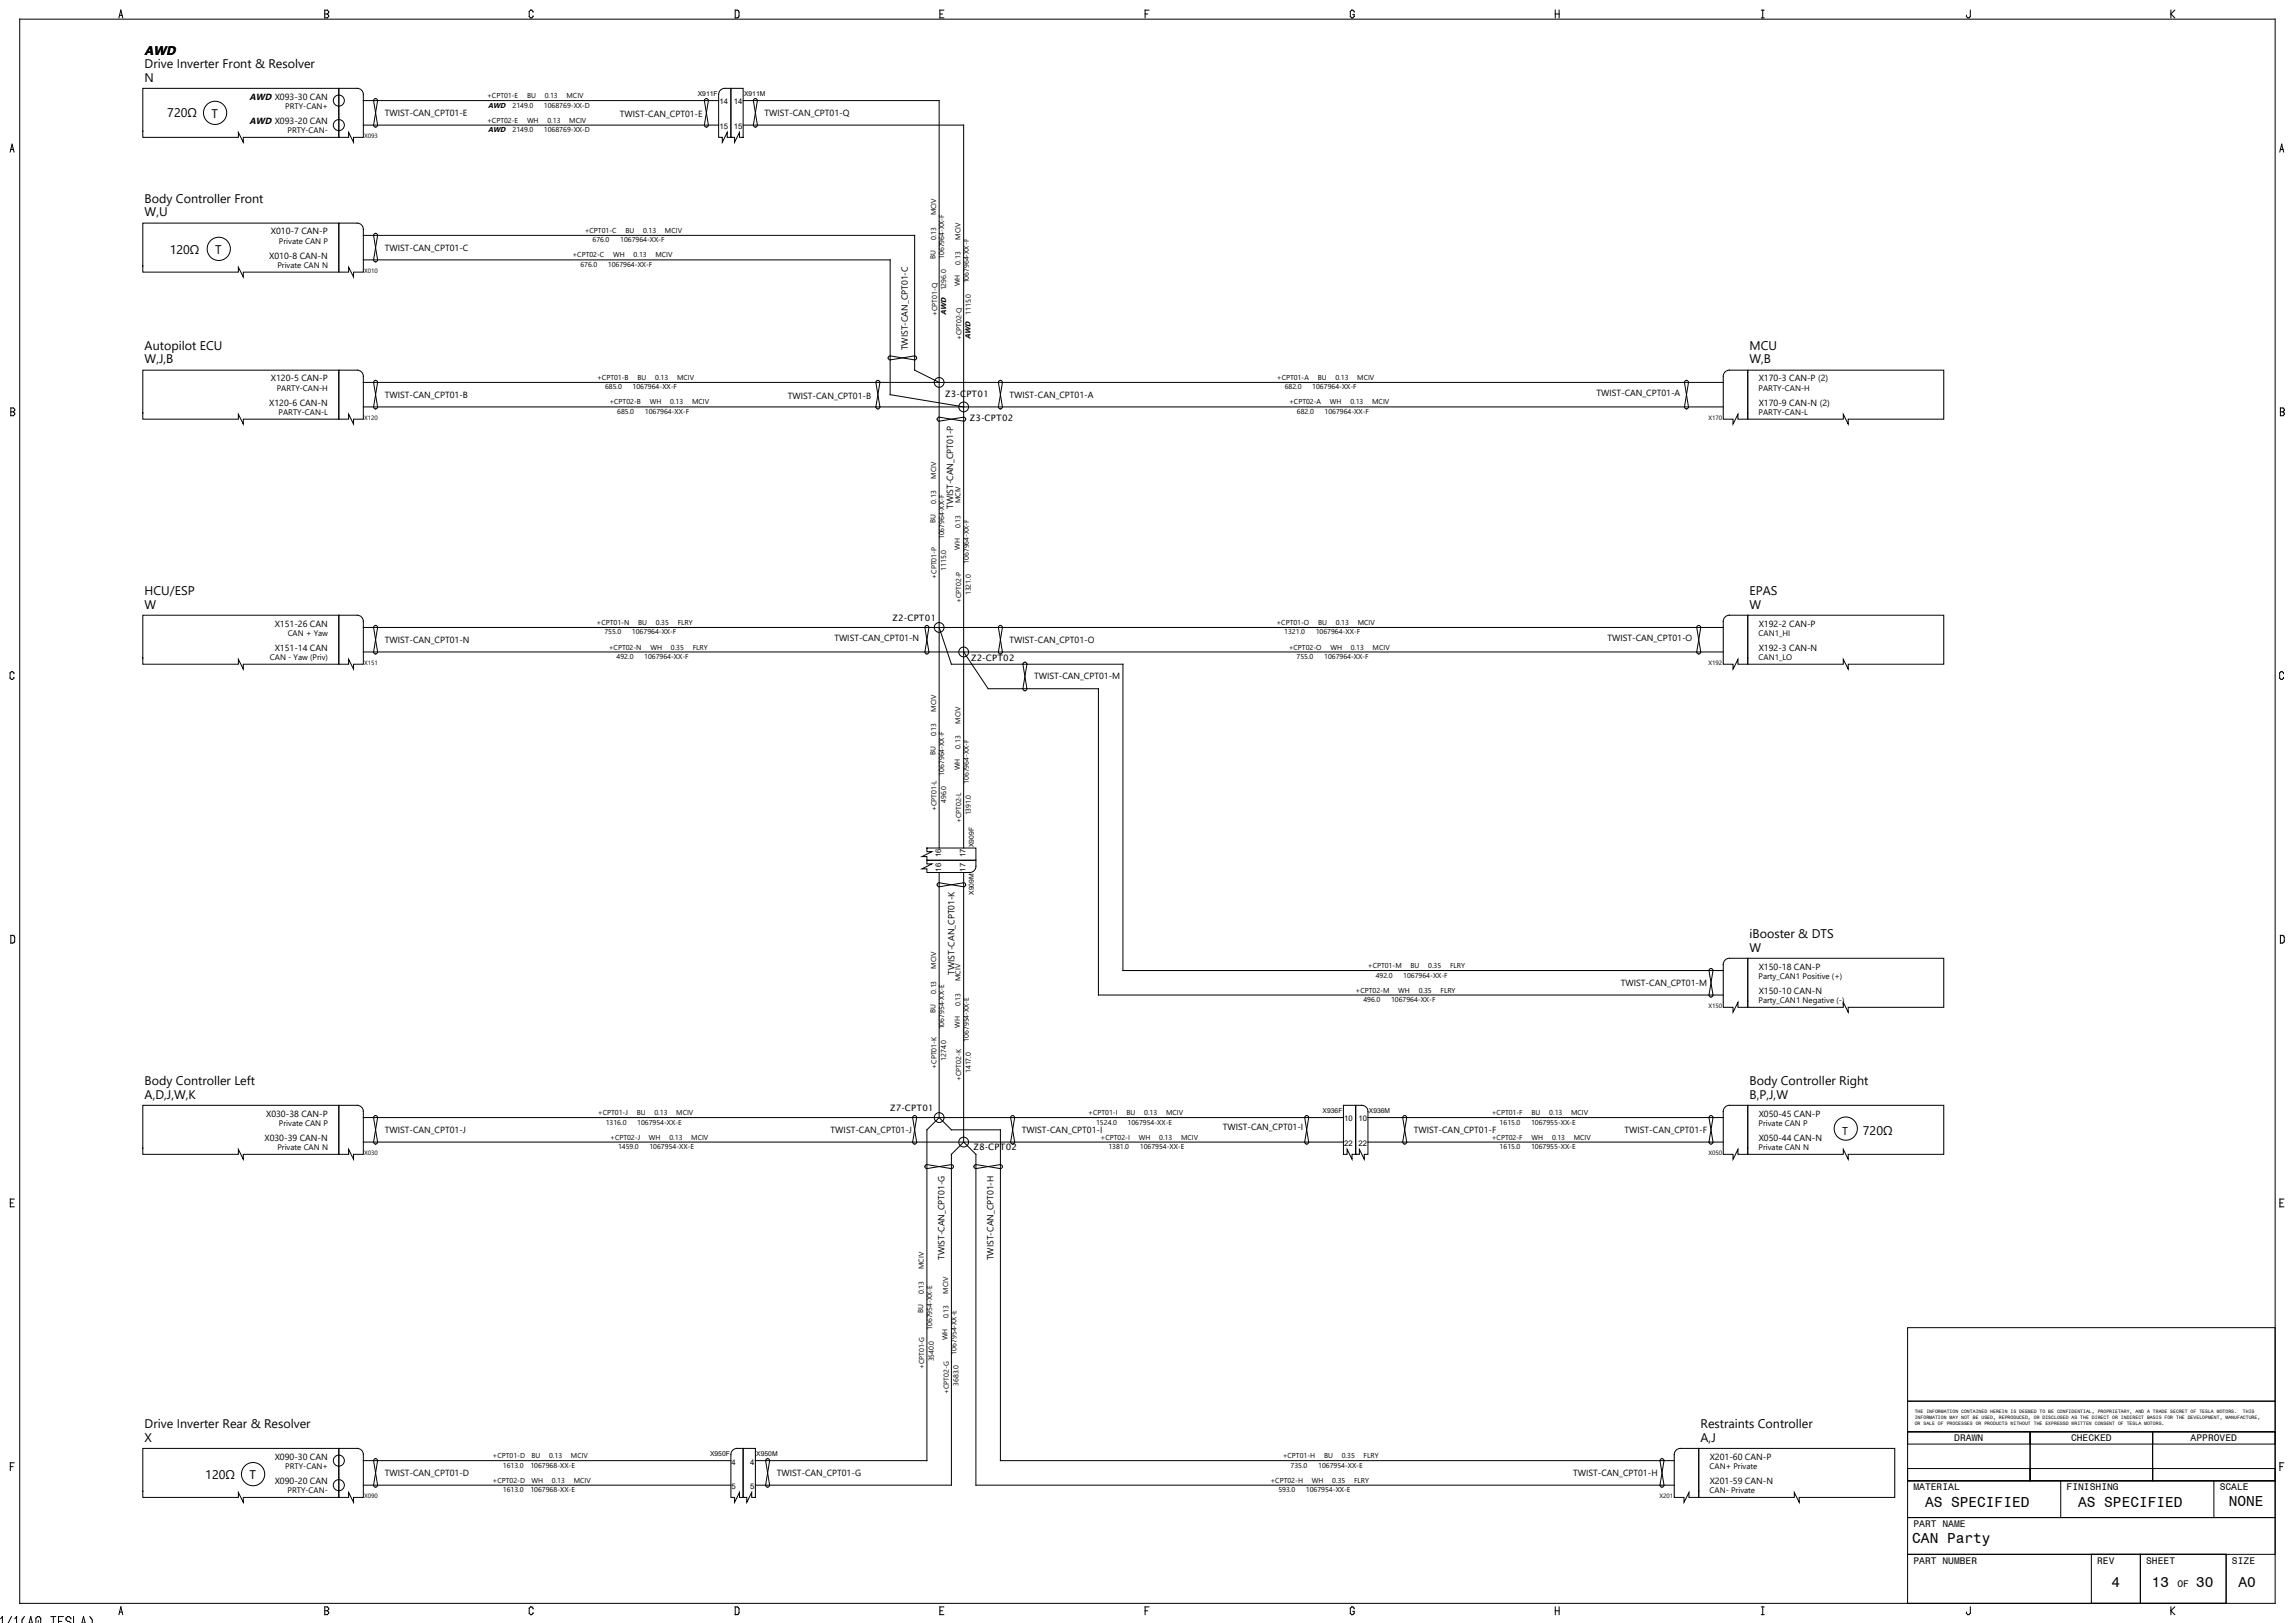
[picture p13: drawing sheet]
<svg xmlns="http://www.w3.org/2000/svg" width="1189mm" height="841mm" viewBox="0 0 1189 841" stroke-linecap="round" stroke-linejoin="round" font-family="sans-serif">
<defs><g id="words">
<g font-size="7.5">
<text x="998" y="781">AS SPECIFIED</text>
<text x="1077" y="781">AS SPECIFIED</text>
<text x="1155" y="781">NONE</text>
<text x="991" y="799">CAN Party</text>
<text x="1094" y="822">4</text>
<text x="1115" y="822">13</text>
<text x="1138" y="822">30</text>
<text x="1160" y="822">A0</text>
</g>
<text font-size="6.6" x="75" y="28">AWD</text>
<g font-size="6.5">
<text x="75" y="35">Drive Inverter Front &amp; Resolver</text>
<text x="75" y="42">N</text>
<text x="87" y="60">720Ω</text>
<text x="110" y="61">T</text>
<text x="75" y="105">Body Controller Front</text>
<text x="75" y="112">W,U</text>
<text x="88" y="131">120Ω</text>
<text x="111" y="131">T</text>
<text x="75" y="181">Autopilot ECU</text>
<text x="907" y="181">MCU</text>
<text x="75" y="188">W,J,B</text>
<text x="907" y="188">W,B</text>
<text x="75" y="308">HCU/ESP</text>
<text x="907" y="308">EPAS</text>
<text x="75" y="315">W</text>
<text x="907" y="315">W</text>
<text x="907" y="486">iBooster &amp; DTS</text>
<text x="907" y="493">W</text>
<text x="75" y="562">Body Controller Left</text>
<text x="907" y="562">Body Controller Right</text>
<text x="75" y="569">A,D,J,W,K</text>
<text x="907" y="569">B,P,J,W</text>
<text x="965" y="588">720Ω</text>
<text x="75" y="740">Drive Inverter Rear &amp; Resolver</text>
<text x="881" y="740">Restraints Controller</text>
<text x="75" y="747">X</text>
<text x="881" y="747">A,J</text>
<text x="106" y="766">120Ω</text>
<text x="129" y="766">T</text>
</g>
<text font-size="5.8" x="955" y="588">T</text>
<g font-size="5">
<text x="1013" y="747">DRAWN</text>
<text x="1073" y="747">CHECKED</text>
<text x="1135" y="747">APPROVED</text>
<text x="992" y="772">MATERIAL</text>
<text x="1071" y="772">FINISHING</text>
<text x="1150" y="772">SCALE</text>
<text x="992" y="791">PART NAME</text>
<text x="992" y="810">PART NUMBER</text>
<text x="1087" y="810">REV</text>
<text x="1112" y="810">SHEET</text>
<text x="1157" y="810">SIZE</text>
<text x="1128" y="822">OF</text>
</g>
<g font-size="4.7">
<text x="129" y="52">AWD X093-30 CAN</text>
<text x="129" y="64">AWD X093-20 CAN</text>
</g>
<g font-size="4.6">
<text x="199" y="60">TWIST-CAN_CPT01-E</text>
<text x="396" y="60">TWIST-CAN_CPT01-Q</text>
<text x="321" y="61">TWIST-CAN_CPT01-E</text>
<text x="140" y="121">X010-7 CAN-P</text>
<text x="199" y="130">TWIST-CAN_CPT01-C</text>
<text x="140" y="134">X010-8 CAN-N</text>
<text x="470" y="182" transform="rotate(-90 470 182)">TWIST-CAN_CPT01-C</text>
<text x="140" y="198">X120-5 CAN-P</text>
<text x="911" y="198">X170-3 CAN-P (2)</text>
<text x="199" y="206">TWIST-CAN_CPT01-B</text>
<text x="408" y="207">TWIST-CAN_CPT01-B</text>
<text x="490" y="206">Z3-CPT01</text>
<text x="523" y="206">TWIST-CAN_CPT01-A</text>
<text x="827" y="205">TWIST-CAN_CPT01-A</text>
<text x="140" y="210">X120-6 CAN-N</text>
<text x="911" y="210">X170-9 CAN-N (2)</text>
<text x="503" y="218">Z3-CPT02</text>
<text x="494" y="264" transform="rotate(-90 494 264)">TWIST-CAN_CPT01-P</text>
<text x="463" y="322">Z2-CPT01</text>
<text x="142" y="325">X151-26 CAN</text>
<text x="911" y="325">X192-2 CAN-P</text>
<text x="199" y="333">TWIST-CAN_CPT01-N</text>
<text x="432" y="332">TWIST-CAN_CPT01-N</text>
<text x="523" y="333">TWIST-CAN_CPT01-O</text>
<text x="833" y="332">TWIST-CAN_CPT01-O</text>
<text x="142" y="337">X151-14 CAN</text>
<text x="911" y="337">X192-3 CAN-N</text>
<text x="503" y="343">Z2-CPT02</text>
<text x="536" y="352">TWIST-CAN_CPT01-M</text>
<text x="911" y="502">X150-18 CAN-P</text>
<text x="495" y="505" transform="rotate(-90 495 505)">TWIST-CAN_CPT01-K</text>
<text x="840" y="511">TWIST-CAN_CPT01-M</text>
<text x="911" y="515">X150-10 CAN-N</text>
<text x="461" y="576">Z7-CPT01</text>
<text x="138" y="579">X030-38 CAN-P</text>
<text x="911" y="579">X050-45 CAN-P</text>
<text x="199" y="587">TWIST-CAN_CPT01-J</text>
<text x="430" y="587">TWIST-CAN_CPT01-J</text>
<text x="530" y="587">TWIST-CAN_CPT01-I</text>
<text x="634" y="586">TWIST-CAN_CPT01-I</text>
<text x="733" y="587">TWIST-CAN_CPT01-F</text>
<text x="842" y="587">TWIST-CAN_CPT01-F</text>
<text x="137" y="591">X030-39 CAN-N</text>
<text x="911" y="591">X050-44 CAN-N</text>
<text x="505" y="596">Z8-CPT02</text>
<text x="490" y="653" transform="rotate(-90 490 653)">TWIST-CAN_CPT01-G</text>
<text x="515" y="653" transform="rotate(-90 515 653)">TWIST-CAN_CPT01-H</text>
<text x="142" y="756">X090-30 CAN</text>
<text x="886" y="756">X201-60 CAN-P</text>
<text x="199" y="765">TWIST-CAN_CPT01-D</text>
<text x="403" y="765">TWIST-CAN_CPT01-G</text>
<text x="815" y="765">TWIST-CAN_CPT01-H</text>
<text x="142" y="769">X090-20 CAN</text>
<text x="886" y="769">X201-59 CAN-N</text>
</g>
<g font-size="4.2">
<text x="148" y="56">PRTY-CAN+</text>
<text x="149" y="69">PRTY-CAN-</text>
<text x="145" y="126">Private CAN P</text>
<text x="144" y="139">Private CAN N</text>
<text x="143" y="202">PARTY-CAN-H</text>
<text x="911" y="202">PARTY-CAN-H</text>
<text x="144" y="215">PARTY-CAN-L</text>
<text x="911" y="215">PARTY-CAN-L</text>
<text x="149" y="329">CAN + Yaw</text>
<text x="911" y="329">CAN1_HI</text>
<text x="140" y="342">CAN - Yaw (Priv)</text>
<text x="911" y="342">CAN1_LO</text>
<text x="911" y="507">Party_CAN1 Positive (+)</text>
<text x="911" y="520">Party_CAN1 Negative (-)</text>
<text x="145" y="583">Private CAN P</text>
<text x="911" y="583">Private CAN P</text>
<text x="144" y="596">Private CAN N</text>
<text x="911" y="596">Private CAN N</text>
<text x="148" y="761">PRTY-CAN+</text>
<text x="886" y="761">CAN+ Private</text>
<text x="149" y="774">PRTY-CAN-</text>
<text x="886" y="774">CAN- Private</text>
</g>
<g font-size="4">
<text x="373" y="54">14</text>
<text x="380" y="54">14</text>
<text x="373" y="67">15</text>
<text x="380" y="67">15</text>
<text x="488" y="444" transform="rotate(-90 488 444)">16</text>
<text x="500" y="444" transform="rotate(-90 500 444)">17</text>
<text x="488" y="452" transform="rotate(-90 488 452)">16</text>
<text x="500" y="452" transform="rotate(-90 500 452)">17</text>
<text x="697" y="581">10</text>
<text x="704" y="581">10</text>
<text x="697" y="594">22</text>
<text x="704" y="594">22</text>
<text x="379" y="759">4</text>
<text x="389" y="759">4</text>
<text x="379" y="772">5</text>
<text x="389" y="772">5</text>
</g>
<g font-size="3.8">
<text x="253" y="56">AWD</text>
<text x="253" y="69">AWD</text>
<text x="490" y="163" transform="rotate(-90 490 163)">AWD</text>
<text x="503" y="176" transform="rotate(-90 503 176)">AWD</text>
</g>
<g font-size="3.7">
<text x="252" y="51">+CPT01-E</text>
<text x="273" y="51">BU</text>
<text x="282" y="51">0.13</text>
<text x="294" y="51">MCIV</text>
<text x="266" y="56">2149.0</text>
<text x="282" y="56">1068769-XX-D</text>
<text x="252" y="64">+CPT02-E</text>
<text x="273" y="64">WH</text>
<text x="284" y="64">0.13</text>
<text x="295" y="64">MCIV</text>
<text x="266" y="68">2149.0</text>
<text x="282" y="68">1068769-XX-D</text>
<text x="485" y="112" transform="rotate(-90 485 112)">MCIV</text>
<text x="303" y="121">+CPT01-C</text>
<text x="307" y="126">676.0</text>
<text x="321" y="126">1067964-XX-F</text>
<text x="324" y="121">BU</text>
<text x="333" y="121">0.13</text>
<text x="345" y="121">MCIV</text>
<text x="485" y="124" transform="rotate(-90 485 124)">0.13</text>
<text x="498" y="124" transform="rotate(-90 498 124)">MCIV</text>
<text x="297" y="133">+CPT02-C</text>
<text x="318" y="133">WH</text>
<text x="328" y="133">0.13</text>
<text x="340" y="133">MCIV</text>
<text x="485" y="134" transform="rotate(-90 485 134)">BU</text>
<text x="489" y="134" transform="rotate(-90 489 134)">1067964-XX-F</text>
<text x="498" y="137" transform="rotate(-90 498 137)">0.13</text>
<text x="301" y="138">676.0</text>
<text x="315" y="138">1067964-XX-F</text>
<text x="497" y="148" transform="rotate(-90 497 148)">WH</text>
<text x="502" y="147" transform="rotate(-90 502 147)">1067964-XX-F</text>
<text x="490" y="150" transform="rotate(-90 490 150)">1296.0</text>
<text x="486" y="164" transform="rotate(-90 486 164)">+CPT01-Q</text>
<text x="503" y="163" transform="rotate(-90 503 163)">1115.0</text>
<text x="498" y="176" transform="rotate(-90 498 176)">+CPT02-Q</text>
<text x="309" y="197">+CPT01-B</text>
<text x="330" y="197">BU</text>
<text x="340" y="197">0.13</text>
<text x="351" y="197">MCIV</text>
<text x="662" y="197">+CPT01-A</text>
<text x="683" y="197">BU</text>
<text x="692" y="197">0.13</text>
<text x="703" y="197">MCIV</text>
<text x="314" y="202">685.0</text>
<text x="328" y="202">1067964-XX-F</text>
<text x="666" y="202">682.0</text>
<text x="680" y="202">1067964-XX-F</text>
<text x="316" y="210">+CPT02-B</text>
<text x="337" y="210">WH</text>
<text x="347" y="210">0.13</text>
<text x="359" y="210">MCIV</text>
<text x="668" y="210">+CPT02-A</text>
<text x="689" y="210">WH</text>
<text x="700" y="210">0.13</text>
<text x="711" y="210">MCIV</text>
<text x="320" y="214">685.0</text>
<text x="334" y="214">1067964-XX-F</text>
<text x="672" y="214">682.0</text>
<text x="686" y="214">1067964-XX-F</text>
<text x="485" y="248" transform="rotate(-90 485 248)">MCIV</text>
<text x="485" y="261" transform="rotate(-90 485 261)">0.13</text>
<text x="498" y="261" transform="rotate(-90 498 261)">MCIV</text>
<text x="485" y="271" transform="rotate(-90 485 271)">BU</text>
<text x="498" y="274" transform="rotate(-90 498 274)">0.13</text>
<text x="489" y="279" transform="rotate(-90 489 279)">1067964-XX-F</text>
<text x="497" y="285" transform="rotate(-90 497 285)">WH</text>
<text x="502" y="292" transform="rotate(-90 502 292)">1067964-XX-F</text>
<text x="485" y="300" transform="rotate(-90 485 300)">+CPT01-P</text>
<text x="490" y="296" transform="rotate(-90 490 296)">1115.0</text>
<text x="503" y="308" transform="rotate(-90 503 308)">1321.0</text>
<text x="498" y="313" transform="rotate(-90 498 313)">+CPT02-P</text>
<text x="309" y="324">+CPT01-N</text>
<text x="331" y="324">BU</text>
<text x="340" y="324">0.35</text>
<text x="351" y="324">FLRY</text>
<text x="662" y="324">+CPT01-O</text>
<text x="683" y="324">BU</text>
<text x="692" y="324">0.13</text>
<text x="704" y="324">MCIV</text>
<text x="313" y="329">755.0</text>
<text x="328" y="329">1067964-XX-F</text>
<text x="666" y="329">1321.0</text>
<text x="682" y="329">1067964-XX-F</text>
<text x="315" y="337">+CPT02-N</text>
<text x="320" y="341">492.0</text>
<text x="334" y="341">1067964-XX-F</text>
<text x="337" y="337">WH</text>
<text x="348" y="337">0.35</text>
<text x="359" y="337">FLRY</text>
<text x="668" y="337">+CPT02-O</text>
<text x="672" y="341">755.0</text>
<text x="686" y="341">1067964-XX-F</text>
<text x="689" y="337">WH</text>
<text x="700" y="337">0.13</text>
<text x="711" y="337">MCIV</text>
<text x="485" y="369" transform="rotate(-90 485 369)">MCIV</text>
<text x="498" y="375" transform="rotate(-90 498 375)">MCIV</text>
<text x="485" y="382" transform="rotate(-90 485 382)">0.13</text>
<text x="498" y="388" transform="rotate(-90 498 388)">0.13</text>
<text x="485" y="391" transform="rotate(-90 485 391)">BU</text>
<text x="489" y="402" transform="rotate(-90 489 402)">1067964-XX-F</text>
<text x="497" y="399" transform="rotate(-90 497 399)">WH</text>
<text x="502" y="406" transform="rotate(-90 502 406)">1067964-XX-F</text>
<text x="490" y="416" transform="rotate(-90 490 416)">496.0</text>
<text x="485" y="420" transform="rotate(-90 485 420)">+CPT01-L</text>
<text x="503" y="423" transform="rotate(-90 503 423)">1391.0</text>
<text x="498" y="427" transform="rotate(-90 498 427)">+CPT02-L</text>
<text x="485" y="502" transform="rotate(-90 485 502)">MCIV</text>
<text x="709" y="502">+CPT01-M</text>
<text x="731" y="502">BU</text>
<text x="740" y="502">0.35</text>
<text x="751" y="502">FLRY</text>
<text x="498" y="508" transform="rotate(-90 498 508)">MCIV</text>
<text x="713" y="507">492.0</text>
<text x="727" y="507">1067964-XX-F</text>
<text x="485" y="515" transform="rotate(-90 485 515)">0.13</text>
<text x="703" y="514">+CPT02-M</text>
<text x="725" y="514">WH</text>
<text x="735" y="514">0.35</text>
<text x="747" y="514">FLRY</text>
<text x="498" y="521" transform="rotate(-90 498 521)">0.13</text>
<text x="707" y="519">496.0</text>
<text x="721" y="519">1067964-XX-F</text>
<text x="485" y="525" transform="rotate(-90 485 525)">BU</text>
<text x="489" y="533" transform="rotate(-90 489 533)">1067954-XX-E</text>
<text x="497" y="533" transform="rotate(-90 497 533)">WH</text>
<text x="502" y="540" transform="rotate(-90 502 540)">1067954-XX-E</text>
<text x="490" y="550" transform="rotate(-90 490 550)">1274.0</text>
<text x="485" y="554" transform="rotate(-90 485 554)">+CPT01-K</text>
<text x="503" y="556" transform="rotate(-90 503 556)">1417.0</text>
<text x="498" y="560" transform="rotate(-90 498 560)">+CPT02-K</text>
<text x="310" y="578">+CPT01-J</text>
<text x="330" y="578">BU</text>
<text x="339" y="578">0.13</text>
<text x="350" y="578">MCIV</text>
<text x="564" y="578">+CPT01-I</text>
<text x="584" y="578">BU</text>
<text x="593" y="578">0.13</text>
<text x="604" y="578">MCIV</text>
<text x="773" y="578">+CPT01-F</text>
<text x="794" y="578">BU</text>
<text x="803" y="578">0.13</text>
<text x="814" y="578">MCIV</text>
<text x="314" y="583">1316.0</text>
<text x="330" y="583">1067954-XX-E</text>
<text x="568" y="583">1524.0</text>
<text x="584" y="583">1067954-XX-E</text>
<text x="777" y="583">1615.0</text>
<text x="793" y="583">1067955-XX-E</text>
<text x="316" y="591">+CPT02-J</text>
<text x="336" y="591">WH</text>
<text x="347" y="591">0.13</text>
<text x="358" y="591">MCIV</text>
<text x="570" y="591">+CPT02-I</text>
<text x="590" y="591">WH</text>
<text x="601" y="591">0.13</text>
<text x="612" y="591">MCIV</text>
<text x="773" y="591">+CPT02-F</text>
<text x="794" y="591">WH</text>
<text x="804" y="591">0.13</text>
<text x="816" y="591">MCIV</text>
<text x="320" y="595">1459.0</text>
<text x="337" y="595">1067954-XX-E</text>
<text x="574" y="595">1381.0</text>
<text x="591" y="595">1067954-XX-E</text>
<text x="777" y="595">1615.0</text>
<text x="793" y="595">1067955-XX-E</text>
<text x="479" y="658" transform="rotate(-90 479 658)">MCIV</text>
<text x="479" y="671" transform="rotate(-90 479 671)">0.13</text>
<text x="491" y="670" transform="rotate(-90 491 670)">MCIV</text>
<text x="478" y="680" transform="rotate(-90 478 680)">BU</text>
<text x="491" y="683" transform="rotate(-90 491 683)">0.13</text>
<text x="483" y="689" transform="rotate(-90 483 689)">1067954-XX-E</text>
<text x="491" y="694" transform="rotate(-90 491 694)">WH</text>
<text x="496" y="702" transform="rotate(-90 496 702)">1067954-XX-E</text>
<text x="484" y="705" transform="rotate(-90 484 705)">3540.0</text>
<text x="479" y="710" transform="rotate(-90 479 710)">+CPT01-G</text>
<text x="497" y="718" transform="rotate(-90 497 718)">3683.0</text>
<text x="492" y="722" transform="rotate(-90 492 722)">+CPT02-G</text>
<text x="255" y="756">+CPT01-D</text>
<text x="275" y="756">BU</text>
<text x="285" y="756">0.13</text>
<text x="296" y="756">MCIV</text>
<text x="665" y="756">+CPT01-H</text>
<text x="686" y="756">BU</text>
<text x="695" y="756">0.35</text>
<text x="707" y="756">FLRY</text>
<text x="261" y="761">1613.0</text>
<text x="275" y="761">1067968-XX-E</text>
<text x="669" y="761">735.0</text>
<text x="683" y="761">1067954-XX-E</text>
<text x="255" y="768">+CPT02-D</text>
<text x="261" y="773">1613.0</text>
<text x="275" y="773">1067968-XX-E</text>
<text x="275" y="768">WH</text>
<text x="286" y="768">0.13</text>
<text x="297" y="768">MCIV</text>
<text x="658" y="768">+CPT02-H</text>
<text x="662" y="773">593.0</text>
<text x="677" y="773">1067954-XX-E</text>
<text x="680" y="768">WH</text>
<text x="690" y="768">0.35</text>
<text x="702" y="768">FLRY</text>
</g>
<g font-size="3.5">
<text x="362" y="50">X911F</text>
<text x="386" y="50">X911M</text>
<text x="505" y="439" transform="rotate(-90 505 439)">X909F</text>
<text x="505" y="464" transform="rotate(-90 505 464)">X909M</text>
<text x="685" y="577">X936F</text>
<text x="709" y="577">X936M</text>
<text x="368" y="754">X950F</text>
<text x="392" y="754">X950M</text>
</g>
<g font-size="3.2">
<text x="189" y="71">X093</text>
<text x="189" y="141">X010</text>
<text x="189" y="218">X120</text>
<text x="885" y="218">X170</text>
<text x="189" y="344">X151</text>
<text x="885" y="344">X192</text>
<text x="885" y="522">X150</text>
<text x="189" y="598">X030</text>
<text x="885" y="598">X050</text>
<text x="189" y="776">X090</text>
<text x="860" y="776">X201</text>
</g>
<g font-size="2.5">
<text x="992" y="732">THE INFORMATION CONTAINED HEREIN IS DEEMED TO BE CONFIDENTIAL, PROPRIETARY, AND A TRADE SECRET OF TESLA MOTORS.</text>
<text x="992" y="736">INFORMATION MAY NOT BE USED, REPRODUCED, OR DISCLOSED AS THE DIRECT OR INDIRECT BASIS FOR THE DEVELOPMENT, MANUFACTURE,</text>
<text x="1162" y="732">THIS</text>
<text x="992" y="739">OR SALE OF PROCESSES OR PRODUCTS WITHOUT THE EXPRESSD WRITTEN CONSENT OF TESLA MOTORS.</text>
</g>
</g></defs>
<g fill="none" stroke="#000" stroke-width=".52">
<path d="M10 10h1169v821h-1169zM62 9l1-4 1 4M62 8h1M168 5h2v1v1v2h-2zM168 7h2M276 6v-1l-2 1v3h2v-1M381 5l2 1v2l-1 1h-1zM487 7h1M489 5h-2v4h2M593 7h2M595 5h-2v4M702 6l-1-1-1 1v3h2v-1h-1"/>
<path d="M806 7h2M806 5v4M808 5v4M913 9h1M913 5h1M914 5v4M1021 5v4h-1l-1-1M1125 5v4M1127 5l-2 2 2 2M74 46h102v25h-50v3l-2-5v2h-50zM176 46h9a3 3 0 0 1 3 3v22h-5v3l-2-5v2h-5zM188 52h184"/>
<path d="M194 51v1l2 13a1 1 0 0 1-1 1 1 1 0 0 1-1-1l2-13-1-1zM365 52l2 13a1 1 0 0 1-1 1 1 1 0 0 1-1-1l2-13a1 1 0 0 0-1-1 1 1 0 0 0-1 1zM373 47l2-1h4v25h-2v-2l-3 5v-3h-2v-22zM379 46h6v25h-2v-2l-2 5v-3h-2zM385 52h102v387M391 52l2 13a1.1 1.1 0 0 1-2 1 1 1 0 0 1-1-1l3-13a1 1 0 0 0-1-1 1 1 0 0 0-1 1zM5 79l1-4 1 4M6 77h1M188 65h184M379 71h.1M385 65h114v374M1181 79l1-4 1 4"/>
<path d="M1182 77h1M74 116h102v25h-50v3l-2-6v3h-50zM176 116h9a3 3 0 0 1 3 3v22h-5v3l-2-6v3h-5zM188 122h286v70l13 6M188 135h273v70l38 6M194 121h1l1 1-2 13a1 1 0 0 0 1 1 1 1 0 0 0 1-1l-2-13zM74 192h102v25h-50v3l-2-5v2h-50zM176 192h9a3 3 0 0 1 3 3v22h-5v3l-2-5v2h-5zM188 198h705M194 197h1l1 1-2 13a1 1 0 0 0 1 1 1 1 0 0 0 1-1l-2-13zM454 197h1l1 1-2 13a1 1 0 0 0 1 1 1 1 0 0 0 1-1l-2-13zM460 185l1-1 13 3a1.1 1.1 0 0 0 1-2 1 1 0 0 0-1-1l-13 3-1-1z"/>
<path d="M518 197h1l1 1-3 13a1 1 0 0 0 1 1 1.1 1.1 0 0 0 2-1l-3-13zM873 197h1l1 1-2 13a1 1 0 0 0 1 1 1 1 0 0 0 1-1l-2-13zM894 193l2-1h10v25h-5v-2l-3 5v-3h-5v-22zM906 192h101v25h-49v3l-3-5v2h-49zM6 211h1l1 1-1 1 1 2h-1h-1zM6 213h1M188 211h705M486 217v1h1l12-2a1 1 0 0 1 1 1 1 1 0 0 1-1 1l-12-2zM1182 211h1l1 1-1 1 1 2h-1h-1zM1182 213h1M74 319h102v25h-50v3l-2-5v2h-50zM176 319h9a3 3 0 0 1 3 3v22h-5v3l-2-5v2h-5z"/>
<path d="M894 320l2-1h10v25h-5v-2l-3 5v-3h-5v-22zM906 319h101v25h-49v3l-3-5v2h-49zM188 325h705M188 338h705M194 324v1l2 13a1 1 0 0 1-1 1 1 1 0 0 1-1-1l2-13-1-1zM480 325l1 13a1 1 0 0 1-1 1 1 1 0 0 1-1-1l2-13a1 1 0 0 0 0-1 1 1 0 0 0-1 1zM487 325l6 19h89v159h311M499 338l13 19h57v159h324M518 324l-1 1 3 13a1.1 1.1 0 0 1-2 1 1 1 0 0 1-1-1l3-13-1-1zM880 324l-1 1 2 13a1 1 0 0 1-1 1 1 1 0 0 1-1-1l2-13v-1zM7 349v-1l-2 1v2l2 1v-1M531 343l-1 1 2 13a1 1 0 0 1-1 1 1 1 0 0 1-1-1l2-13-1-1z"/>
<path d="M1183 349v-1l-2 1v2l2 1v-1M480 439h26v7h-26v-2h-2l5-3h-3zM480 446h26v3a3 3 0 0 1-3 3h-23v-2h-2l5-2h-3zM480 446h.1M486 458v1l1 1 12-3a1 1 0 0 1 1 1 1.1 1.1 0 0 1-1 2l-12-3zM487 452v127M499 452v140M6 485h1l1 1v2l-1 1h-1zM894 498l2-1h10v25h-5v-3l-3 6v-3h-5v-22zM906 497h101v25h-49v3l-3-6v3h-49zM1182 485h2v1v2l-1 1h-1zM886 502h1l1 1-2 13a1 1 0 0 0 1 1 1 1 0 0 0 1-1l-2-13z"/>
<path d="M74 573h102v25h-50v3l-2-5v2h-50zM176 573h9a3 3 0 0 1 3 3v22h-5v3l-2-5v2h-5zM188 579h508M194 578h1l1 1-2 13a1 1 0 0 0 1 1 1 1 0 0 0 1-1l-2-13zM473 578h1l1 1-2 13a1 1 0 0 0 1 1 1 1 0 0 0 1-1l-2-13zM487 579l6 6h25v172h350M487 579l-7 6v172h-89M524 578h1l1 1-2 13a1 1 0 0 0 1 1 1 1 0 0 0 1-1l-2-13zM677 578h1v1l-2 13a1 1 0 0 0 1 1 1 1 0 0 0 1-1l-2-13zM696 573h7v25h-2v3l-3-5v2h-2zM703 573h3a3 3 0 0 1 3 3v22h-2v3l-3-5v2h-1zM709 579h184"/>
<path d="M727 578h1l1 1-2 13a1 1 0 0 0 1 1 1 1 0 0 0 1-1l-2-13zM886 578h1l1 1-2 13a1 1 0 0 0 1 1 1 1 0 0 0 1-1l-2-13zM894 574l2-1h10v25h-5v-2l-3 5v-3h-5v-22zM906 573h101v25h-49v3l-3-5v2h-49zM188 592h508M499 592l7 6v172h362M499 592l-6 6v172h-102M703 598h.1M709 592h184M480 604v-1l13 3a1 1 0 0 0 1-1 1.1 1.1 0 0 0-1-2l-13 3-1-1zM505 604l1-1 12 3a1.1 1.1 0 0 0 2-1 1.4 1.4 0 0 0-2-2l-12 3-1-1zM5 623h2"/>
<path d="M7 621h-2v4h2M1182 623h1M1184 621h-2v4h2M989 688h190v38h-190zM989 726h190v16h-190zM5 760h2M7 758h-2v4M74 751h102v25h-50v2l-2-5v3h-50zM176 751h9a3 3 0 0 1 3 3v22h-5v2l-2-5v3h-5zM188 757h191M194 756v1l2 13a1 1 0 0 1-1 1 1 1 0 0 1-1-1l2-13-1-1zM380 751h1h4v25h-2v-3l-2 5v-2h-2v-22z"/>
<path d="M385 751h6v25h-1v-3l-3 5v-2h-2zM397 756l2 14a1 1 0 0 1-1 1 1 1 0 0 1-1-1l2-13a1 1 0 0 0-1-1 1 1 0 0 0-1 0zM861 756l-1 1 2 13a1 1 0 0 1-1 1 1 1 0 0 1-1-1l2-13v-1zM869 751h2h9v25h-5v-3l-2 5v-2h-5v-22zM880 751h102v25h-50v2l-2-5v3h-50zM989 742h63v25h-63zM989 742h63v6h-63zM1052 742h64v25h-64zM1052 742h64v6h-64zM1116 742h63v25h-63zM1116 742h63v6h-63zM1182 760h1"/>
<path d="M1184 758h-2v4M188 770h191M385 776h.1M989 767h190v19h-190zM989 761h63v6h-63zM1052 761h64v6h-64zM1068 767v19M1116 761h63v6h-63zM1147 767v19M989 786h190v19h-190zM989 805h165v26h-165zM1084 805h25v26h-25z"/>
<path d="M1109 805h45v26h-45zM0 839l1-1v3M6 838l-2 3M8 839l1-1v3M13 838l-2 1v2M16 838l1 3h-2zM20 840v1M26 838h3M28 838v3M33 838h-3v3M37 839l-1-1-2 1 3 2M38 838v3"/>
<path d="M43 838l1 3h-2zM47 838l1 1v2M62 837l1-4 1 4M62 835h1M168 833h2v2v1v1h-2zM168 835h2M276 834v-1h-2v3l2 1v-1M381 833h2v1v2l-1 1h-1zM487 835h1M489 833h-2v4h2M593 835h2M595 833h-2v4"/>
<path d="M702 834l-1-1h-1v3v1l2-1v-1h-1M806 835h2M806 833v4M808 833v4M913 837h1M913 833h1M914 833v4M1021 833v3l-1 1-1-2M1125 833v4M1127 833l-2 2 2 2M11 841h.1M19 841v-2v-1l2 1v2"/>
<path d="M30 840h2M37 841h.1M48 841h.1"/>
<circle cx="111" cy="58" r="6"/>
<circle cx="176" cy="52" r="2.9"/>
<circle cx="176" cy="65" r="2.9"/>
<circle cx="113" cy="129" r="6"/>
<circle cx="487" cy="198" r="2.5"/>
<circle cx="499" cy="211" r="2.5"/>
<circle cx="487" cy="325" r="2.5"/>
<circle cx="499" cy="338" r="2.5"/>
<circle cx="487" cy="579" r="2.5"/>
<circle cx="499" cy="592" r="2.5"/>
<circle cx="957" cy="585" r="6"/>
<circle cx="176" cy="757" r="2.9"/>
<circle cx="131" cy="764" r="6"/>
<circle cx="176" cy="770" r="2.9"/>
</g>
<use href="#words"/>
</svg>
